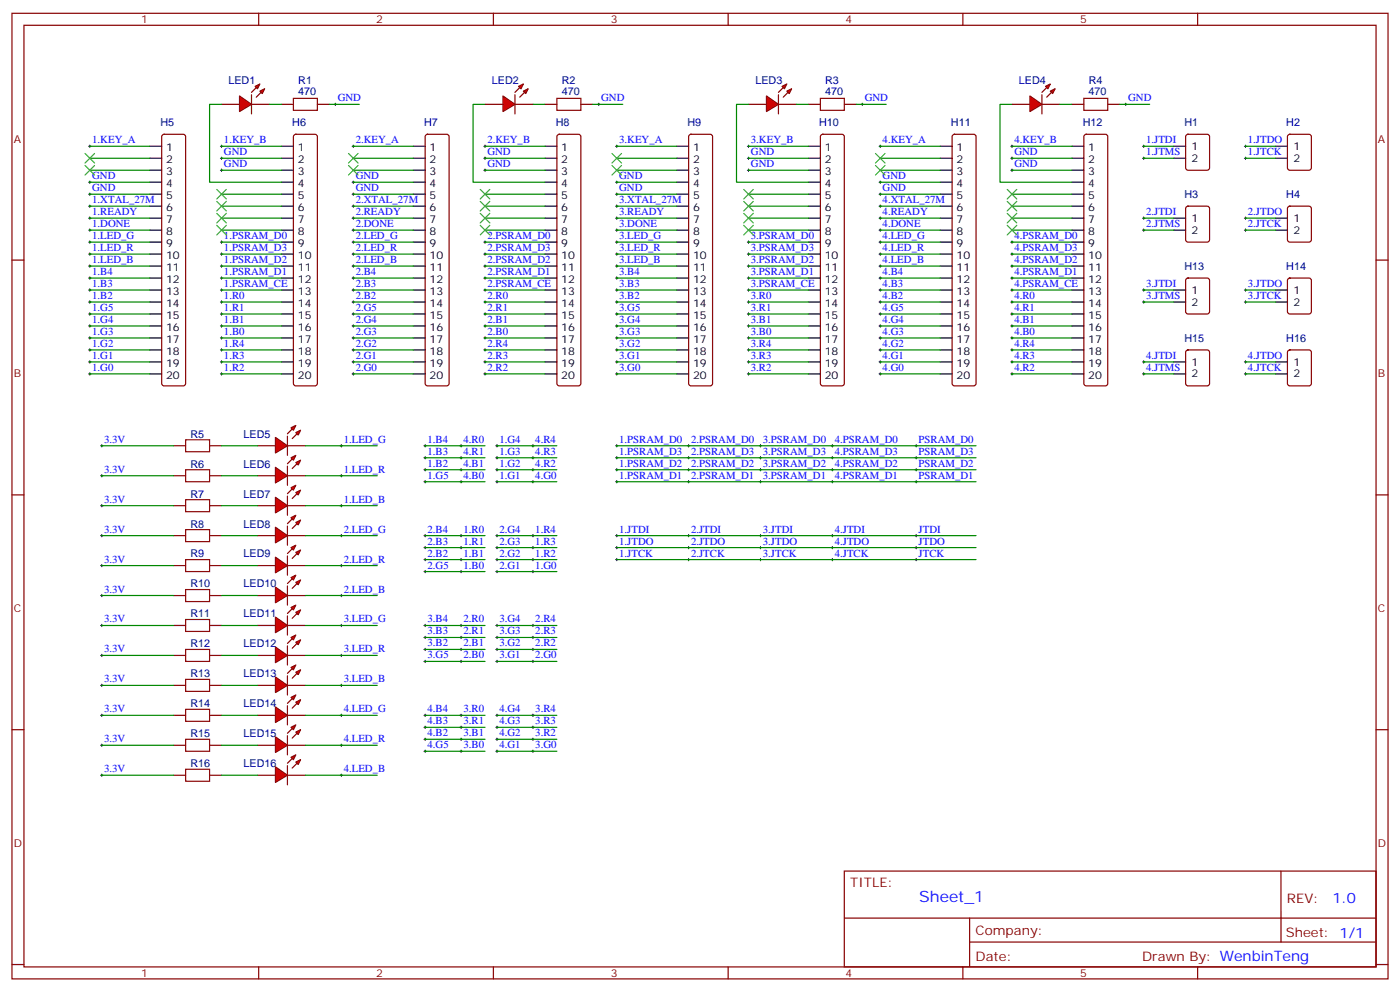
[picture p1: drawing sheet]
<svg xmlns="http://www.w3.org/2000/svg" width="412mm" height="292mm" viewBox="0 0 412 292" stroke-linecap="round" stroke-linejoin="round" font-family="sans-serif">
<defs><g id="words">
<text font-size="4.6" fill="#00f" x="270.8" y="265.5">Sheet_1</text>
<text font-size="4.2" fill="#00f" x="392.5" y="265.8">1.0</text>
<g font-size="3.9" fill="#800">
<text x="250.5" y="261.1">TITLE:</text>
<text x="379.1" y="265.8">REV:</text>
<text x="287.4" y="275.3">Company:</text>
<text x="378.7" y="275.9">Sheet: 1/1</text>
<text x="287.4" y="283">Date:</text>
<text x="336.4" y="283.1">Drawn By: WenbinTeng</text>
</g>
<g font-size="3.2" fill="#800">
<text x="41.6" y="6.9">1</text>
<text x="110.8" y="6.9">2</text>
<text x="179.9" y="6.9">3</text>
<text x="249.1" y="6.9">4</text>
<text x="318.2" y="6.9">5</text>
<text x="4.1" y="42">A</text>
<text x="405.9" y="42">A</text>
<text x="4.1" y="111.2">B</text>
<text x="405.9" y="111.2">B</text>
<text x="4.1" y="180.3">C</text>
<text x="405.9" y="180.3">C</text>
<text x="4.1" y="249.4">D</text>
<text x="405.9" y="249.4">D</text>
<text x="41.6" y="287.7">1</text>
<text x="110.8" y="287.7">2</text>
<text x="179.9" y="287.7">3</text>
<text x="249.1" y="287.7">4</text>
<text x="318.2" y="287.7">5</text>
</g>
<g font-size="3.2" fill="#000080">
<text x="67.3" y="24.8">LED1</text>
<text x="87.9" y="27.9">470</text>
<text x="87.9" y="24.7">R1</text>
<text x="144.9" y="24.8">LED2</text>
<text x="165.5" y="27.9">470</text>
<text x="165.5" y="24.7">R2</text>
<text x="222.5" y="24.8">LED3</text>
<text x="243.1" y="27.9">470</text>
<text x="243.1" y="24.7">R3</text>
<text x="300.1" y="24.8">LED4</text>
<text x="320.7" y="27.9">470</text>
<text x="320.7" y="24.7">R4</text>
<text x="47.3" y="37.1">H5</text>
<text x="86.1" y="37.1">H6</text>
<text x="124.9" y="37.1">H7</text>
<text x="163.7" y="37.1">H8</text>
<text x="202.5" y="37.1">H9</text>
<text x="241.3" y="37.1">H10</text>
<text x="280.1" y="37.1">H11</text>
<text x="318.9" y="37.1">H12</text>
<text x="348.9" y="37.2">H1</text>
<text x="378.9" y="37.1">H2</text>
<text x="348.9" y="58.3">H3</text>
<text x="378.9" y="58.3">H4</text>
<text x="348.9" y="79.5">H13</text>
<text x="378.9" y="79.5">H14</text>
<text x="348.9" y="100.6">H15</text>
<text x="378.9" y="100.6">H16</text>
<text x="56.1" y="128.9">R5</text>
<text x="71.7" y="128.9">LED5</text>
<text x="56.1" y="137.7">R6</text>
<text x="71.7" y="137.7">LED6</text>
<text x="56.1" y="146.5">R7</text>
<text x="71.7" y="146.5">LED7</text>
<text x="56.1" y="155.3">R8</text>
<text x="71.7" y="155.3">LED8</text>
<text x="56.1" y="164.2">R9</text>
<text x="71.7" y="164.2">LED9</text>
<text x="56.1" y="173">R10</text>
<text x="71.7" y="173">LED10</text>
<text x="56.1" y="181.8">R11</text>
<text x="71.7" y="181.8">LED11</text>
<text x="56.1" y="190.6">R12</text>
<text x="71.7" y="190.6">LED12</text>
<text x="56.1" y="199.4">R13</text>
<text x="71.7" y="199.4">LED13</text>
<text x="56.1" y="208.3">R14</text>
<text x="71.7" y="208.3">LED14</text>
<text x="56.1" y="217.1">R15</text>
<text x="71.7" y="217.1">LED15</text>
<text x="56.1" y="225.9">R16</text>
<text x="71.7" y="225.9">LED16</text>
</g>
<g font-size="3.2" fill="#00f">
<text x="99.5" y="29.8">GND</text>
<text x="177.1" y="29.8">GND</text>
<text x="254.7" y="29.8">GND</text>
<text x="332.3" y="29.8">GND</text>
<text x="27.2" y="42.2">1.KEY_A</text>
<text x="66" y="45.7">GND</text>
<text x="66" y="42.2">1.KEY_B</text>
<text x="104.8" y="42.2">2.KEY_A</text>
<text x="143.6" y="45.7">GND</text>
<text x="143.6" y="42.2">2.KEY_B</text>
<text x="182.4" y="42.2">3.KEY_A</text>
<text x="221.2" y="45.7">GND</text>
<text x="221.2" y="42.2">3.KEY_B</text>
<text x="260" y="42.2">4.KEY_A</text>
<text x="298.8" y="45.7">GND</text>
<text x="298.8" y="42.2">4.KEY_B</text>
<text x="337.6" y="42.2">1.JTDI</text>
<text x="337.6" y="45.7">1.JTMS</text>
<text x="367.6" y="42.2">1.JTDO</text>
<text x="367.6" y="45.7">1.JTCK</text>
<text x="27.2" y="52.8">GND</text>
<text x="66" y="49.2">GND</text>
<text x="104.8" y="52.8">GND</text>
<text x="143.6" y="49.2">GND</text>
<text x="182.4" y="52.8">GND</text>
<text x="221.2" y="49.2">GND</text>
<text x="260" y="52.8">GND</text>
<text x="298.8" y="49.2">GND</text>
<text x="27.2" y="59.8">1.XTAL_27M</text>
<text x="27.2" y="56.3">GND</text>
<text x="104.8" y="59.8">2.XTAL_27M</text>
<text x="104.8" y="56.3">GND</text>
<text x="182.4" y="59.8">3.XTAL_27M</text>
<text x="182.4" y="56.3">GND</text>
<text x="260" y="59.8">4.XTAL_27M</text>
<text x="260" y="56.3">GND</text>
<text x="27.2" y="63.4">1.READY</text>
<text x="104.8" y="63.4">2.READY</text>
<text x="182.4" y="63.4">3.READY</text>
<text x="260" y="63.4">4.READY</text>
<text x="337.6" y="63.4">2.JTDI</text>
<text x="367.6" y="63.4">2.JTDO</text>
<text x="27.2" y="66.9">1.DONE</text>
<text x="27.2" y="70.4">1.LED_G</text>
<text x="66" y="70.4">1.PSRAM_D0</text>
<text x="104.8" y="70.4">2.LED_G</text>
<text x="104.8" y="66.9">2.DONE</text>
<text x="143.6" y="70.4">2.PSRAM_D0</text>
<text x="182.4" y="70.4">3.LED_G</text>
<text x="182.4" y="66.9">3.DONE</text>
<text x="221.2" y="70.4">3.PSRAM_D0</text>
<text x="260" y="66.9">4.DONE</text>
<text x="260" y="70.4">4.LED_G</text>
<text x="298.8" y="70.4">4.PSRAM_D0</text>
<text x="337.6" y="66.9">2.JTMS</text>
<text x="367.6" y="66.9">2.JTCK</text>
<text x="27.2" y="73.9">1.LED_R</text>
<text x="27.2" y="77.5">1.LED_B</text>
<text x="66" y="77.5">1.PSRAM_D2</text>
<text x="66" y="73.9">1.PSRAM_D3</text>
<text x="104.8" y="77.5">2.LED_B</text>
<text x="104.8" y="73.9">2.LED_R</text>
<text x="143.6" y="73.9">2.PSRAM_D3</text>
<text x="143.6" y="77.5">2.PSRAM_D2</text>
<text x="182.4" y="77.5">3.LED_B</text>
<text x="182.4" y="73.9">3.LED_R</text>
<text x="221.2" y="73.9">3.PSRAM_D3</text>
<text x="221.2" y="77.5">3.PSRAM_D2</text>
<text x="260" y="73.9">4.LED_R</text>
<text x="260" y="77.5">4.LED_B</text>
<text x="298.8" y="77.5">4.PSRAM_D2</text>
<text x="298.8" y="73.9">4.PSRAM_D3</text>
<text x="27.2" y="81">1.B4</text>
<text x="66" y="81">1.PSRAM_D1</text>
<text x="104.8" y="81">2.B4</text>
<text x="143.6" y="81">2.PSRAM_D1</text>
<text x="182.4" y="81">3.B4</text>
<text x="221.2" y="81">3.PSRAM_D1</text>
<text x="260" y="81">4.B4</text>
<text x="298.8" y="81">4.PSRAM_D1</text>
<text x="27.2" y="88.1">1.B2</text>
<text x="27.2" y="84.5">1.B3</text>
<text x="66" y="88.1">1.R0</text>
<text x="66" y="84.5">1.PSRAM_CE</text>
<text x="104.8" y="84.5">2.B3</text>
<text x="104.8" y="88.1">2.B2</text>
<text x="143.6" y="84.5">2.PSRAM_CE</text>
<text x="143.6" y="88.1">2.R0</text>
<text x="182.4" y="84.5">3.B3</text>
<text x="182.4" y="88.1">3.B2</text>
<text x="221.2" y="84.5">3.PSRAM_CE</text>
<text x="221.2" y="88.1">3.R0</text>
<text x="260" y="88.1">4.B2</text>
<text x="260" y="84.5">4.B3</text>
<text x="298.8" y="88.1">4.R0</text>
<text x="298.8" y="84.5">4.PSRAM_CE</text>
<text x="337.6" y="88.1">3.JTMS</text>
<text x="337.6" y="84.5">3.JTDI</text>
<text x="367.6" y="88.1">3.JTCK</text>
<text x="367.6" y="84.5">3.JTDO</text>
<text x="27.2" y="95.1">1.G4</text>
<text x="27.2" y="91.6">1.G5</text>
<text x="66" y="91.6">1.R1</text>
<text x="66" y="95.1">1.B1</text>
<text x="104.8" y="91.6">2.G5</text>
<text x="104.8" y="95.1">2.G4</text>
<text x="143.6" y="95.1">2.B1</text>
<text x="143.6" y="91.6">2.R1</text>
<text x="182.4" y="91.6">3.G5</text>
<text x="182.4" y="95.1">3.G4</text>
<text x="221.2" y="95.1">3.B1</text>
<text x="221.2" y="91.6">3.R1</text>
<text x="260" y="95.1">4.G4</text>
<text x="260" y="91.6">4.G5</text>
<text x="298.8" y="91.6">4.R1</text>
<text x="298.8" y="95.1">4.B1</text>
<text x="27.2" y="98.6">1.G3</text>
<text x="66" y="98.6">1.B0</text>
<text x="104.8" y="98.6">2.G3</text>
<text x="143.6" y="98.6">2.B0</text>
<text x="182.4" y="98.6">3.G3</text>
<text x="221.2" y="98.6">3.B0</text>
<text x="260" y="98.6">4.G3</text>
<text x="298.8" y="98.6">4.B0</text>
<text x="27.2" y="105.7">1.G1</text>
<text x="27.2" y="102.2">1.G2</text>
<text x="66" y="105.7">1.R3</text>
<text x="66" y="102.2">1.R4</text>
<text x="104.8" y="102.2">2.G2</text>
<text x="104.8" y="105.7">2.G1</text>
<text x="143.6" y="102.2">2.R4</text>
<text x="143.6" y="105.7">2.R3</text>
<text x="182.4" y="102.2">3.G2</text>
<text x="182.4" y="105.7">3.G1</text>
<text x="221.2" y="102.2">3.R4</text>
<text x="221.2" y="105.7">3.R3</text>
<text x="260" y="105.7">4.G1</text>
<text x="260" y="102.2">4.G2</text>
<text x="298.8" y="105.7">4.R3</text>
<text x="298.8" y="102.2">4.R4</text>
<text x="337.6" y="105.7">4.JTDI</text>
<text x="367.6" y="105.7">4.JTDO</text>
<text x="27.2" y="109.2">1.G0</text>
<text x="66" y="109.2">1.R2</text>
<text x="104.8" y="109.2">2.G0</text>
<text x="143.6" y="109.2">2.R2</text>
<text x="182.4" y="109.2">3.G0</text>
<text x="221.2" y="109.2">3.R2</text>
<text x="260" y="109.2">4.G0</text>
<text x="298.8" y="109.2">4.R2</text>
<text x="337.6" y="109.2">4.JTMS</text>
<text x="367.6" y="109.2">4.JTCK</text>
<text x="30.7" y="130.4">3.3V</text>
<text x="101.2" y="130.4">1.LED_G</text>
<text x="125.9" y="130.4">1.B4</text>
<text x="136.5" y="130.4">4.R0</text>
<text x="147.1" y="130.4">1.G4</text>
<text x="157.7" y="130.4">4.R4</text>
<text x="182.4" y="130.4">1.PSRAM_D0</text>
<text x="203.6" y="130.4">2.PSRAM_D0</text>
<text x="224.7" y="130.4">3.PSRAM_D0</text>
<text x="245.9" y="130.4">4.PSRAM_D0</text>
<text x="270.6" y="130.4">PSRAM_D0</text>
<text x="125.9" y="133.9">1.B3</text>
<text x="125.9" y="137.4">1.B2</text>
<text x="136.5" y="137.4">4.B1</text>
<text x="136.5" y="133.9">4.R1</text>
<text x="147.1" y="133.9">1.G3</text>
<text x="147.1" y="137.4">1.G2</text>
<text x="157.7" y="133.9">4.R3</text>
<text x="157.7" y="137.4">4.R2</text>
<text x="182.4" y="133.9">1.PSRAM_D3</text>
<text x="182.4" y="137.4">1.PSRAM_D2</text>
<text x="203.6" y="133.9">2.PSRAM_D3</text>
<text x="203.6" y="137.4">2.PSRAM_D2</text>
<text x="224.7" y="133.9">3.PSRAM_D3</text>
<text x="224.7" y="137.4">3.PSRAM_D2</text>
<text x="245.9" y="133.9">4.PSRAM_D3</text>
<text x="245.9" y="137.4">4.PSRAM_D2</text>
<text x="270.6" y="133.9">PSRAM_D3</text>
<text x="270.6" y="137.4">PSRAM_D2</text>
<text x="30.7" y="139.2">3.3V</text>
<text x="101.2" y="139.2">1.LED_R</text>
<text x="125.9" y="141">1.G5</text>
<text x="136.5" y="141">4.B0</text>
<text x="147.1" y="141">1.G1</text>
<text x="157.7" y="141">4.G0</text>
<text x="182.4" y="141">1.PSRAM_D1</text>
<text x="203.6" y="141">2.PSRAM_D1</text>
<text x="224.7" y="141">3.PSRAM_D1</text>
<text x="245.9" y="141">4.PSRAM_D1</text>
<text x="270.6" y="141">PSRAM_D1</text>
<text x="30.7" y="148">3.3V</text>
<text x="101.2" y="148">1.LED_B</text>
<text x="30.7" y="156.8">3.3V</text>
<text x="101.2" y="156.8">2.LED_G</text>
<text x="125.9" y="160.4">2.B3</text>
<text x="125.9" y="156.8">2.B4</text>
<text x="136.5" y="160.4">1.R1</text>
<text x="136.5" y="156.8">1.R0</text>
<text x="147.1" y="160.4">2.G3</text>
<text x="147.1" y="156.8">2.G4</text>
<text x="157.7" y="156.8">1.R4</text>
<text x="157.7" y="160.4">1.R3</text>
<text x="182.4" y="156.8">1.JTDI</text>
<text x="182.4" y="160.4">1.JTDO</text>
<text x="203.6" y="156.8">2.JTDI</text>
<text x="203.6" y="160.4">2.JTDO</text>
<text x="224.7" y="156.8">3.JTDI</text>
<text x="224.7" y="160.4">3.JTDO</text>
<text x="245.9" y="156.8">4.JTDI</text>
<text x="245.9" y="160.4">4.JTDO</text>
<text x="270.6" y="156.8">JTDI</text>
<text x="270.6" y="160.4">JTDO</text>
<text x="30.7" y="165.7">3.3V</text>
<text x="101.2" y="165.7">2.LED_R</text>
<text x="125.9" y="163.9">2.B2</text>
<text x="125.9" y="167.4">2.G5</text>
<text x="136.5" y="163.9">1.B1</text>
<text x="136.5" y="167.4">1.B0</text>
<text x="147.1" y="167.4">2.G1</text>
<text x="147.1" y="163.9">2.G2</text>
<text x="157.7" y="163.9">1.R2</text>
<text x="157.7" y="167.4">1.G0</text>
<text x="182.4" y="163.9">1.JTCK</text>
<text x="203.6" y="163.9">2.JTCK</text>
<text x="224.7" y="163.9">3.JTCK</text>
<text x="245.9" y="163.9">4.JTCK</text>
<text x="270.6" y="163.9">JTCK</text>
<text x="30.7" y="174.5">3.3V</text>
<text x="101.2" y="174.5">2.LED_B</text>
<text x="30.7" y="183.3">3.3V</text>
<text x="101.2" y="183.3">3.LED_G</text>
<text x="125.9" y="183.3">3.B4</text>
<text x="136.5" y="183.3">2.R0</text>
<text x="147.1" y="183.3">3.G4</text>
<text x="157.7" y="183.3">2.R4</text>
<text x="125.9" y="190.4">3.B2</text>
<text x="125.9" y="186.8">3.B3</text>
<text x="136.5" y="186.8">2.R1</text>
<text x="136.5" y="190.4">2.B1</text>
<text x="147.1" y="190.4">3.G2</text>
<text x="147.1" y="186.8">3.G3</text>
<text x="157.7" y="190.4">2.R2</text>
<text x="157.7" y="186.8">2.R3</text>
<text x="30.7" y="192.1">3.3V</text>
<text x="101.2" y="192.1">3.LED_R</text>
<text x="125.9" y="193.9">3.G5</text>
<text x="136.5" y="193.9">2.B0</text>
<text x="147.1" y="193.9">3.G1</text>
<text x="157.7" y="193.9">2.G0</text>
<text x="30.7" y="200.9">3.3V</text>
<text x="101.2" y="200.9">3.LED_B</text>
<text x="30.7" y="209.8">3.3V</text>
<text x="101.2" y="209.8">4.LED_G</text>
<text x="125.9" y="209.8">4.B4</text>
<text x="136.5" y="209.8">3.R0</text>
<text x="147.1" y="209.8">4.G4</text>
<text x="157.7" y="209.8">3.R4</text>
<text x="125.9" y="213.3">4.B3</text>
<text x="136.5" y="213.3">3.R1</text>
<text x="147.1" y="213.3">4.G3</text>
<text x="157.7" y="213.3">3.R3</text>
<text x="30.7" y="218.6">3.3V</text>
<text x="101.2" y="218.6">4.LED_R</text>
<text x="125.9" y="220.3">4.G5</text>
<text x="125.9" y="216.8">4.B2</text>
<text x="136.5" y="220.3">3.B0</text>
<text x="136.5" y="216.8">3.B1</text>
<text x="147.1" y="216.8">4.G2</text>
<text x="147.1" y="220.3">4.G1</text>
<text x="157.7" y="216.8">3.R2</text>
<text x="157.7" y="220.3">3.G0</text>
<text x="30.7" y="227.4">3.3V</text>
<text x="101.2" y="227.4">4.LED_B</text>
</g>
<g font-size="3.2">
<text x="48.9" y="44.5">1</text>
<text x="87.7" y="44.5">1</text>
<text x="126.5" y="44.5">1</text>
<text x="165.3" y="44.5">1</text>
<text x="204.2" y="44.5">1</text>
<text x="243" y="44.5">1</text>
<text x="281.8" y="44.5">1</text>
<text x="320.6" y="44.5">1</text>
<text x="351" y="44.1">1</text>
<text x="351" y="47.7">2</text>
<text x="381" y="44.1">1</text>
<text x="381" y="47.7">2</text>
<text x="48.9" y="48">2</text>
<text x="48.9" y="51.5">3</text>
<text x="87.7" y="48">2</text>
<text x="87.7" y="51.5">3</text>
<text x="126.5" y="48">2</text>
<text x="126.5" y="51.5">3</text>
<text x="165.3" y="48">2</text>
<text x="165.3" y="51.5">3</text>
<text x="204.2" y="48">2</text>
<text x="204.2" y="51.5">3</text>
<text x="243" y="48">2</text>
<text x="243" y="51.5">3</text>
<text x="281.8" y="48">2</text>
<text x="281.8" y="51.5">3</text>
<text x="320.6" y="48">2</text>
<text x="320.6" y="51.5">3</text>
<text x="48.9" y="55.1">4</text>
<text x="48.9" y="58.6">5</text>
<text x="87.7" y="55.1">4</text>
<text x="87.7" y="58.6">5</text>
<text x="126.5" y="55.1">4</text>
<text x="126.5" y="58.6">5</text>
<text x="165.3" y="55.1">4</text>
<text x="165.3" y="58.6">5</text>
<text x="204.2" y="55.1">4</text>
<text x="204.2" y="58.6">5</text>
<text x="243" y="55.1">4</text>
<text x="243" y="58.6">5</text>
<text x="281.8" y="55.1">4</text>
<text x="281.8" y="58.6">5</text>
<text x="320.6" y="55.1">4</text>
<text x="320.6" y="58.6">5</text>
<text x="48.9" y="62.1">6</text>
<text x="48.9" y="65.7">7</text>
<text x="87.7" y="62.1">6</text>
<text x="87.7" y="65.7">7</text>
<text x="126.5" y="62.1">6</text>
<text x="126.5" y="65.7">7</text>
<text x="165.3" y="62.1">6</text>
<text x="165.3" y="65.7">7</text>
<text x="204.2" y="62.1">6</text>
<text x="204.2" y="65.7">7</text>
<text x="243" y="62.1">6</text>
<text x="243" y="65.7">7</text>
<text x="281.8" y="62.1">6</text>
<text x="281.8" y="65.7">7</text>
<text x="320.6" y="62.1">6</text>
<text x="320.6" y="65.7">7</text>
<text x="351" y="65.3">1</text>
<text x="381" y="65.3">1</text>
<text x="48.9" y="69.2">8</text>
<text x="87.7" y="69.2">8</text>
<text x="126.5" y="69.2">8</text>
<text x="165.3" y="69.2">8</text>
<text x="204.2" y="69.2">8</text>
<text x="243" y="69.2">8</text>
<text x="281.8" y="69.2">8</text>
<text x="320.6" y="69.2">8</text>
<text x="351" y="68.8">2</text>
<text x="381" y="68.8">2</text>
<text x="48.9" y="72.7">9</text>
<text x="48.9" y="76.2">10</text>
<text x="87.7" y="72.7">9</text>
<text x="87.7" y="76.2">10</text>
<text x="126.5" y="72.7">9</text>
<text x="126.5" y="76.2">10</text>
<text x="165.3" y="72.7">9</text>
<text x="165.3" y="76.2">10</text>
<text x="204.2" y="72.7">9</text>
<text x="204.2" y="76.2">10</text>
<text x="243" y="72.7">9</text>
<text x="243" y="76.2">10</text>
<text x="281.8" y="72.7">9</text>
<text x="281.8" y="76.2">10</text>
<text x="320.6" y="72.7">9</text>
<text x="320.6" y="76.2">10</text>
<text x="48.9" y="79.8">11</text>
<text x="48.9" y="83.3">12</text>
<text x="87.7" y="79.8">11</text>
<text x="87.7" y="83.3">12</text>
<text x="126.5" y="79.8">11</text>
<text x="126.5" y="83.3">12</text>
<text x="165.3" y="79.8">11</text>
<text x="165.3" y="83.3">12</text>
<text x="204.2" y="79.8">11</text>
<text x="204.2" y="83.3">12</text>
<text x="243" y="79.8">11</text>
<text x="243" y="83.3">12</text>
<text x="281.8" y="79.8">11</text>
<text x="281.8" y="83.3">12</text>
<text x="320.6" y="79.8">11</text>
<text x="320.6" y="83.3">12</text>
<text x="48.9" y="86.8">13</text>
<text x="87.7" y="86.8">13</text>
<text x="126.5" y="86.8">13</text>
<text x="165.3" y="86.8">13</text>
<text x="204.2" y="86.8">13</text>
<text x="243" y="86.8">13</text>
<text x="281.8" y="86.8">13</text>
<text x="320.6" y="86.8">13</text>
<text x="351" y="86.5">1</text>
<text x="351" y="90">2</text>
<text x="381" y="86.5">1</text>
<text x="381" y="90">2</text>
<text x="48.9" y="90.3">14</text>
<text x="48.9" y="93.9">15</text>
<text x="87.7" y="90.3">14</text>
<text x="87.7" y="93.9">15</text>
<text x="126.5" y="90.3">14</text>
<text x="126.5" y="93.9">15</text>
<text x="165.3" y="90.3">14</text>
<text x="165.3" y="93.9">15</text>
<text x="204.2" y="90.3">14</text>
<text x="204.2" y="93.9">15</text>
<text x="243" y="90.3">14</text>
<text x="243" y="93.9">15</text>
<text x="281.8" y="90.3">14</text>
<text x="281.8" y="93.9">15</text>
<text x="320.6" y="90.3">14</text>
<text x="320.6" y="93.9">15</text>
<text x="48.9" y="97.4">16</text>
<text x="48.9" y="100.9">17</text>
<text x="87.7" y="97.4">16</text>
<text x="87.7" y="100.9">17</text>
<text x="126.5" y="97.4">16</text>
<text x="126.5" y="100.9">17</text>
<text x="165.3" y="97.4">16</text>
<text x="165.3" y="100.9">17</text>
<text x="204.2" y="97.4">16</text>
<text x="204.2" y="100.9">17</text>
<text x="243" y="97.4">16</text>
<text x="243" y="100.9">17</text>
<text x="281.8" y="97.4">16</text>
<text x="281.8" y="100.9">17</text>
<text x="320.6" y="97.4">16</text>
<text x="320.6" y="100.9">17</text>
<text x="48.9" y="104.5">18</text>
<text x="48.9" y="108">19</text>
<text x="87.7" y="104.5">18</text>
<text x="87.7" y="108">19</text>
<text x="126.5" y="104.5">18</text>
<text x="126.5" y="108">19</text>
<text x="165.3" y="104.5">18</text>
<text x="165.3" y="108">19</text>
<text x="204.2" y="104.5">18</text>
<text x="204.2" y="108">19</text>
<text x="243" y="104.5">18</text>
<text x="243" y="108">19</text>
<text x="281.8" y="104.5">18</text>
<text x="281.8" y="108">19</text>
<text x="320.6" y="104.5">18</text>
<text x="320.6" y="108">19</text>
<text x="351" y="107.6">1</text>
<text x="381" y="107.6">1</text>
<text x="48.9" y="111.5">20</text>
<text x="87.7" y="111.5">20</text>
<text x="126.5" y="111.5">20</text>
<text x="165.3" y="111.5">20</text>
<text x="204.2" y="111.5">20</text>
<text x="243" y="111.5">20</text>
<text x="281.8" y="111.5">20</text>
<text x="320.6" y="111.5">20</text>
<text x="351" y="111.2">2</text>
<text x="381" y="111.2">2</text>
</g>
</g></defs>
<g fill="none" stroke="#870000" stroke-width=".35">
<path d="M3.5 3.9h405.4v284.4h-405.4zM7.1 7.4h398.2v277.3h-398.2zM76.2 3.9v3.5M145.3 3.9v3.5M214.5 3.9v3.5M283.6 3.9v3.5M352.8 3.9v3.5M47.9 39.8l.4-.3h5.7l.5 .3 .2 .5v72.6l-.3 .5-.4 .2h-5.7l-.5-.2-.2-.5v-72.6zM86.7 39.8l.4-.3h5.7l.5 .3 .2 .5v72.6l-.2 .5-.5 .2h-5.7l-.5-.2-.2-.5v-72.6zM349.5 39.8l.5-.3h5.6l.7 .5v9.4l-.5 .7h-5.8l-.7-.4-.1-9.4zM379.5 39.8l.4-.3h5.7l.6 .5 .1 9.4-.5 .7h-5.9l-.6-.4-.1-9.4zM3.5 76.6h3.6"/>
<path d="M405.3 76.6h3.6M51.2 131.3h3.5M61.7 131.3h3.6M3.5 145.7h3.6M405.3 145.7h3.6M3.5 214.9h3.6M405.3 214.9h3.6M248.7 256.5h156.6v28.2h-156.6zM377.3 256.5v20.9M248.7 270.4h156.5M285.6 277.4h119.6M285.6 270.4v14.1"/>
<path d="M3.5 284h3.6M76.2 284.7v3.6M145.3 284.7v3.6M214.5 284.7v3.6M283.6 284.7v3.6M352.8 284.7v3.6M405.3 284h3.6"/>
</g>
<g fill="none" stroke="#000" stroke-width=".35">
<path d="M44.1 43.1h3.5M44.1 46.6h3.5M44.1 50.1h3.5M44.1 53.7h3.5M44.1 57.2h3.5M82.9 43.1h3.5M82.9 46.6h3.5M82.9 50.1h3.5M82.9 53.7h3.5M82.9 57.2h3.5M345.7 43.1h3.5M345.7 46.6h3.5"/>
<path d="M375.7 43.1h3.5M375.7 46.6h3.5M44.1 60.7h3.5M44.1 64.2h3.5M44.1 67.8h3.5M44.1 71.3h3.5M44.1 74.8h3.5M44.1 78.4h3.5M82.9 60.7h3.5M82.9 64.2h3.5M82.9 67.8h3.5M82.9 71.3h3.5"/>
<path d="M82.9 74.8h3.5M82.9 78.4h3.5M44.1 81.9h3.5M44.1 85.4h3.5M44.1 88.9h3.5M44.1 92.5h3.5M44.1 96h3.5M44.1 99.5h3.5M82.9 81.9h3.5M82.9 85.4h3.5M82.9 88.9h3.5M82.9 92.5h3.5"/>
<path d="M82.9 96h3.5M82.9 99.5h3.5M44.1 103h3.5M44.1 106.6h3.5M44.1 110.1h3.5M82.9 103h3.5M82.9 106.6h3.5M82.9 110.1h3.5"/>
</g>
<path d="M54.7 129.5h7v3.5h-7z" fill="none" stroke="#a10000" stroke-width=".35"/>
<g fill="#f00" stroke="#870000" stroke-width=".35">
<path d="M81.1 128.8l3.6 2.5-3.6 2.1z"/>
<path d="M84.7 128.4v5.7z"/>
</g>
<g fill="#870000" stroke="#870000" stroke-width=".35">
<path d="M86.1 126.3l-1.4 1.4z"/>
<path d="M86.1 129.2l1.4-1.5z"/>
</g>
<g fill="#f00" stroke="#870000" stroke-width=".35">
<path d="M85.7 126l1.4-.7-.7 1.4z"/>
<path d="M87.1 127.4l1.4-.7-.7 1.4z"/>
</g>
<path d="M75.8 131.3h5.3M84.7 131.3h5.3" fill="none" stroke="#870000" stroke-width=".35"/>
<g fill="#f00" stroke="#870000" stroke-width=".35">
<path d="M81.1 137.6l3.6 2.5-3.6 2.1z"/>
<path d="M84.7 137.3v5.6z"/>
</g>
<g fill="#870000" stroke="#870000" stroke-width=".35">
<path d="M84.7 136.6l1.4-1.5z"/>
<path d="M87.5 136.6l-1.4 1.4z"/>
</g>
<g fill="#f00" stroke="#870000" stroke-width=".35">
<path d="M85.7 134.8l1.4-.7-.7 1.4z"/>
<path d="M87.1 136.2l1.4-.7-.7 1.4z"/>
</g>
<path d="M51.2 140.1h3.5M61.7 140.1h3.6M75.8 140.1h5.3M84.7 140.1h5.3" fill="none" stroke="#870000" stroke-width=".35"/>
<path d="M54.7 138.3h7v3.6h-7z" fill="none" stroke="#a10000" stroke-width=".35"/>
<g fill="#f00" stroke="#870000" stroke-width=".35">
<path d="M81.1 146.4l3.6 2.5-3.6 2.1z"/>
<path d="M84.7 146.1v5.6z"/>
</g>
<g fill="#870000" stroke="#870000" stroke-width=".35">
<path d="M84.7 145.4l1.4-1.4z"/>
<path d="M86.1 146.8l1.4-1.4z"/>
</g>
<g fill="#f00" stroke="#870000" stroke-width=".35">
<path d="M85.7 143.6l1.4-.7-.7 1.4z"/>
<path d="M87.1 145l1.4-.7-.7 1.4z"/>
</g>
<path d="M51.2 148.9h3.5M61.7 148.9h3.6M75.8 148.9h5.3M84.7 148.9h5.3M51.2 175.4h3.5M61.7 175.4h3.6" fill="none" stroke="#870000" stroke-width=".35"/>
<path d="M54.7 147.1h7v3.6h-7zM54.7 173.6h7v3.5h-7z" fill="none" stroke="#a10000" stroke-width=".35"/>
<g fill="#f00" stroke="#870000" stroke-width=".35">
<path d="M81.1 172.9l3.6 2.5-3.6 2.1z"/>
<path d="M84.7 172.5v5.7z"/>
</g>
<g fill="#870000" stroke="#870000" stroke-width=".35">
<path d="M86.1 170.4l-1.4 1.4z"/>
<path d="M86.1 173.2l1.4-1.4z"/>
</g>
<g fill="#f00" stroke="#870000" stroke-width=".35">
<path d="M85.7 170.1l1.4-.7-.7 1.4z"/>
<path d="M87.1 171.5l1.4-.7-.7 1.4z"/>
</g>
<path d="M51.2 166.5h3.5M61.7 166.5h3.6M75.8 175.4h5.3M84.7 175.4h5.3" fill="none" stroke="#870000" stroke-width=".35"/>
<path d="M54.7 164.8h7v3.5h-7z" fill="none" stroke="#a10000" stroke-width=".35"/>
<g fill="#f00" stroke="#870000" stroke-width=".35">
<path d="M81.1 164.1l3.6 2.4-3.6 2.2z"/>
<path d="M84.7 163.7v5.7z"/>
</g>
<g fill="#870000" stroke="#870000" stroke-width=".35">
<path d="M86.1 161.6l-1.4 1.4z"/>
<path d="M86.1 164.4l1.4-1.4z"/>
</g>
<g fill="#f00" stroke="#870000" stroke-width=".35">
<path d="M85.7 161.3l1.4-.8-.7 1.5z"/>
<path d="M87.1 162.7l1.4-.7-.7 1.4z"/>
</g>
<path d="M75.8 166.5h5.3M84.7 166.5h5.3" fill="none" stroke="#870000" stroke-width=".35"/>
<g fill="#f00" stroke="#870000" stroke-width=".35">
<path d="M81.1 155.3l3.6 2.4-3.6 2.1z"/>
<path d="M84.7 154.9v5.6z"/>
</g>
<g fill="#870000" stroke="#870000" stroke-width=".35">
<path d="M84.7 154.2l1.4-1.4z"/>
<path d="M86.1 155.6l1.4-1.4z"/>
</g>
<g fill="#f00" stroke="#870000" stroke-width=".35">
<path d="M85.7 152.4l1.4-.7-.7 1.4z"/>
<path d="M87.1 153.8l1.4-.7-.7 1.5z"/>
</g>
<g fill="none" stroke="#870000" stroke-width=".35">
<path d="M125.5 39.8l.4-.3h5.7l.5 .3 .2 .5v72.6l-.2 .5-.5 .2h-5.7l-.5-.2-.2-.5v-72.6zM164.3 39.8l.4-.3h5.7l.5 .3 .2 .5v72.6l-.2 .5-.5 .2h-5.7l-.5-.2-.2-.5v-72.6zM280.7 39.8l.5-.3h5.6l.5 .3 .2 .5v72.6l-.2 .5-.5 .2h-5.6l-.5-.2-.2-.5v-72.6zM319.5 39.8l.5-.3h5.6l.5 .3 .2 .5v72.6l-.2 .5-.5 .2h-5.6l-.5-.2-.2-.5v-72.6zM349.5 60.9l.5-.2h5.6l.7 .4v9.5l-.5 .6-5.8 .1-.7-.5-.1-9.4zM379.5 60.9l.4-.2h5.7l.6 .4 .1 9.5-.5 .6-5.9 .1-.6-.5-.1-9.4zM349.5 103.3l.5-.3h5.6l.7 .5v9.4l-.5 .7h-5.8l-.7-.4-.1-9.4zM379.5 103.3l.4-.3h5.7l.6 .5 .1 9.4-.5 .7h-5.9l-.6-.4-.1-9.4zM51.2 157.7h3.5M61.7 157.7h3.6M75.8 157.7h5.3M84.7 157.7h5.3"/>
<path d="M51.2 210.6h3.5M61.7 210.6h3.6"/>
</g>
<path d="M54.7 156h7v3.5h-7zM54.7 208.9h7v3.5h-7z" fill="none" stroke="#a10000" stroke-width=".35"/>
<g fill="none" stroke="#000" stroke-width=".35">
<path d="M121.7 43.1h3.5M121.7 46.6h3.5M121.7 50.1h3.5M121.7 53.7h3.5M121.7 57.2h3.5M160.5 43.1h3.5M160.5 46.6h3.5M160.5 50.1h3.5M160.5 53.7h3.5M160.5 57.2h3.5M276.9 43.1h3.6M276.9 46.6h3.6"/>
<path d="M276.9 50.1h3.6M276.9 53.7h3.6M276.9 57.2h3.6M315.7 43.1h3.6M315.7 46.6h3.6M315.7 50.1h3.6M315.7 53.7h3.6M315.7 57.2h3.6M121.7 64.2h3.5M121.7 67.8h3.5M121.7 60.7h3.5M121.7 71.3h3.5"/>
<path d="M121.7 74.8h3.5M121.7 78.4h3.5M160.5 64.2h3.5M160.5 67.8h3.5M160.5 60.7h3.5M160.5 71.3h3.5M160.5 74.8h3.5M160.5 78.4h3.5M276.9 64.2h3.6M276.9 67.8h3.6M276.9 60.7h3.6M276.9 71.3h3.6"/>
<path d="M276.9 74.8h3.6M276.9 78.4h3.6M315.7 64.2h3.6M315.7 67.8h3.6M315.7 60.7h3.6M315.7 71.3h3.6M315.7 74.8h3.6M315.7 78.4h3.6M345.7 64.2h3.5M345.7 67.8h3.5M375.7 64.2h3.5M375.7 67.8h3.5"/>
<path d="M121.7 81.9h3.5M121.7 85.4h3.5M121.7 88.9h3.5M121.7 92.5h3.5M121.7 96h3.5M121.7 99.5h3.5M160.5 81.9h3.5M160.5 85.4h3.5M160.5 88.9h3.5M160.5 92.5h3.5M160.5 96h3.5M160.5 99.5h3.5"/>
<path d="M276.9 81.9h3.6M276.9 85.4h3.6M276.9 88.9h3.6M276.9 92.5h3.6M276.9 96h3.6M276.9 99.5h3.6M315.7 81.9h3.6M315.7 85.4h3.6M315.7 88.9h3.6M315.7 92.5h3.6M315.7 96h3.6M315.7 99.5h3.6"/>
<path d="M121.7 103h3.5M121.7 106.6h3.5M121.7 110.1h3.5M160.5 103h3.5M160.5 106.6h3.5M160.5 110.1h3.5M276.9 103h3.6M276.9 106.6h3.6M276.9 110.1h3.6M315.7 103h3.6M315.7 106.6h3.6M315.7 110.1h3.6"/>
<path d="M345.7 106.6h3.5M345.7 110.1h3.5M375.7 106.6h3.5M375.7 110.1h3.5"/>
</g>
<g fill="#f00" stroke="#870000" stroke-width=".35">
<path d="M81.1 208.2l3.6 2.4-3.6 2.2z"/>
<path d="M84.7 207.8v5.7z"/>
</g>
<g fill="#870000" stroke="#870000" stroke-width=".35">
<path d="M84.7 207.1l1.4-1.4z"/>
<path d="M86.1 208.5l1.4-1.4z"/>
</g>
<g fill="#f00" stroke="#870000" stroke-width=".35">
<path d="M85.7 205.4l1.4-.8-.7 1.5z"/>
<path d="M87.1 206.8l1.4-.7-.7 1.4z"/>
</g>
<path d="M75.8 210.6h5.3M84.7 210.6h5.3" fill="none" stroke="#870000" stroke-width=".35"/>
<g fill="#f00" stroke="#870000" stroke-width=".35">
<path d="M81.1 217l3.6 2.5-3.6 2.1z"/>
<path d="M84.7 216.6v5.7z"/>
</g>
<g fill="#870000" stroke="#870000" stroke-width=".35">
<path d="M84.7 215.9l1.4-1.4z"/>
<path d="M87.5 215.9l-1.4 1.4z"/>
</g>
<g fill="#f00" stroke="#870000" stroke-width=".35">
<path d="M85.7 214.2l1.4-.7-.7 1.4z"/>
<path d="M87.1 215.6l1.4-.7-.7 1.4z"/>
</g>
<path d="M51.2 219.5h3.5M61.7 219.5h3.6M75.8 219.5h5.3M84.7 219.5h5.3" fill="none" stroke="#870000" stroke-width=".35"/>
<path d="M54.7 217.7h7v3.5h-7z" fill="none" stroke="#a10000" stroke-width=".35"/>
<g fill="#f00" stroke="#870000" stroke-width=".35">
<path d="M81.1 225.8l3.6 2.5-3.6 2.1z"/>
<path d="M84.7 225.5v5.6z"/>
</g>
<g fill="#870000" stroke="#870000" stroke-width=".35">
<path d="M84.7 224.8l1.4-1.5z"/>
<path d="M86.1 226.2l1.4-1.4z"/>
</g>
<g fill="#f00" stroke="#870000" stroke-width=".35">
<path d="M85.7 223l1.4-.7-.7 1.4z"/>
<path d="M87.1 224.4l1.4-.7-.7 1.4z"/>
</g>
<path d="M51.2 201.8h3.5M61.7 201.8h3.6M51.2 228.3h3.5M61.7 228.3h3.6M75.8 228.3h5.3M84.7 228.3h5.3" fill="none" stroke="#870000" stroke-width=".35"/>
<path d="M54.7 200.1h7v3.5h-7zM54.7 226.5h7v3.5h-7z" fill="none" stroke="#a10000" stroke-width=".35"/>
<g fill="#f00" stroke="#870000" stroke-width=".35">
<path d="M81.1 199.4l3.6 2.4-3.6 2.1z"/>
<path d="M84.7 199v5.6z"/>
</g>
<g fill="#870000" stroke="#870000" stroke-width=".35">
<path d="M84.7 198.3l1.4-1.4z"/>
<path d="M86.1 199.7l1.4-1.4z"/>
</g>
<g fill="#f00" stroke="#870000" stroke-width=".35">
<path d="M85.7 196.5l1.4-.7-.7 1.4z"/>
<path d="M87.1 197.9l1.4-.7-.7 1.4z"/>
</g>
<path d="M51.2 193h3.5M61.7 193h3.6M75.8 201.8h5.3M84.7 201.8h5.3" fill="none" stroke="#870000" stroke-width=".35"/>
<path d="M54.7 191.2h7v3.6h-7z" fill="none" stroke="#a10000" stroke-width=".35"/>
<g fill="#f00" stroke="#870000" stroke-width=".35">
<path d="M81.1 190.5l3.6 2.5-3.6 2.1z"/>
<path d="M84.7 190.2v5.6z"/>
</g>
<g fill="#870000" stroke="#870000" stroke-width=".35">
<path d="M84.7 189.5l1.4-1.4z"/>
<path d="M86.1 190.9l1.4-1.4z"/>
</g>
<g fill="#f00" stroke="#870000" stroke-width=".35">
<path d="M85.7 187.7l1.4-.7-.7 1.4z"/>
<path d="M87.1 189.1l1.4-.7-.7 1.4z"/>
</g>
<path d="M75.8 193h5.3M84.7 193h5.3" fill="none" stroke="#870000" stroke-width=".35"/>
<g fill="#f00" stroke="#870000" stroke-width=".35">
<path d="M81.1 181.7l3.6 2.5-3.6 2.1z"/>
<path d="M84.7 181.4v5.6z"/>
</g>
<g fill="#870000" stroke="#870000" stroke-width=".35">
<path d="M84.7 180.7l1.4-1.5z"/>
<path d="M86.1 182.1l1.4-1.4z"/>
</g>
<g fill="#f00" stroke="#870000" stroke-width=".35">
<path d="M85.7 178.9l1.4-.7-.7 1.4z"/>
<path d="M87.1 180.3l1.4-.7-.7 1.4z"/>
</g>
<path d="M203.1 39.8l.5-.3h5.6l.5 .3 .2 .5v72.6l-.2 .5-.5 .2h-5.6l-.5-.2-.3-.5v-72.6zM241.9 39.8l.5-.3h5.6l.5 .3 .2 .5v72.6l-.2 .5-.5 .2h-5.6l-.5-.2-.2-.5v-72.6zM349.5 82.1l.5-.2h5.6l.7 .4v9.5l-.5 .6-5.8 .1-.7-.5-.1-9.4zM379.5 82.1l.4-.2h5.7l.6 .4 .1 9.5-.5 .6-5.9 .1-.6-.5-.1-9.4zM51.2 184.2h3.5M61.7 184.2h3.6M75.8 184.2h5.3M84.7 184.2h5.3" fill="none" stroke="#870000" stroke-width=".35"/>
<path d="M54.7 182.4h7v3.5h-7z" fill="none" stroke="#a10000" stroke-width=".35"/>
<g fill="none" stroke="#000" stroke-width=".35">
<path d="M199.3 43.1h3.5M199.3 46.6h3.5M199.3 50.1h3.5M199.3 53.7h3.5M199.3 57.2h3.5M238.1 43.1h3.6M238.1 46.6h3.6M238.1 50.1h3.6M238.1 53.7h3.6M238.1 57.2h3.6M199.3 60.7h3.5M199.3 64.2h3.5"/>
<path d="M199.3 67.8h3.5M199.3 71.3h3.5M199.3 74.8h3.5M199.3 78.4h3.5M238.1 60.7h3.6M238.1 64.2h3.6M238.1 67.8h3.6M238.1 71.3h3.6M238.1 74.8h3.6M238.1 78.4h3.6M199.3 85.4h3.5M199.3 88.9h3.5"/>
<path d="M199.3 81.9h3.5M199.3 92.5h3.5M199.3 96h3.5M199.3 99.5h3.5M238.1 85.4h3.6M238.1 88.9h3.6M238.1 81.9h3.6M238.1 92.5h3.6M238.1 96h3.6M238.1 99.5h3.6M345.7 85.4h3.5M345.7 88.9h3.5"/>
<path d="M375.7 85.4h3.5M375.7 88.9h3.5M199.3 103h3.5M199.3 106.6h3.5M199.3 110.1h3.5M238.1 103h3.6M238.1 106.6h3.6M238.1 110.1h3.6"/>
</g>
<g fill="#f00" stroke="#870000" stroke-width=".35">
<path d="M70.6 28.3l3.5 2.4-3.5 2.1z"/>
<path d="M74.1 27.9v5.6z"/>
</g>
<g fill="#870000" stroke="#870000" stroke-width=".35">
<path d="M75.5 25.8l-1.4 1.4z"/>
<path d="M75.5 28.6l1.4-1.4z"/>
</g>
<g fill="#f00" stroke="#870000" stroke-width=".35">
<path d="M75.1 25.4l1.5-.7-.8 1.4z"/>
<path d="M76.6 26.8l1.4-.7-.7 1.5z"/>
</g>
<path d="M65.3 30.7h5.3M74.1 30.7h5.3M82.9 30.7h3.5M93.5 30.7h3.5" fill="none" stroke="#870000" stroke-width=".35"/>
<path d="M86.4 29h7.1v3.5h-7.1z" fill="none" stroke="#a10000" stroke-width=".35"/>
<g fill="#f00" stroke="#870000" stroke-width=".35">
<path d="M148.2 28.3l3.5 2.4-3.5 2.1z"/>
<path d="M151.7 27.9v5.6z"/>
</g>
<g fill="#870000" stroke="#870000" stroke-width=".35">
<path d="M153.1 25.8l-1.4 1.4z"/>
<path d="M153.1 28.6l1.4-1.4z"/>
</g>
<g fill="#f00" stroke="#870000" stroke-width=".35">
<path d="M152.8 25.4l1.4-.7-.7 1.4z"/>
<path d="M154.2 26.8l1.4-.7-.7 1.5z"/>
</g>
<path d="M142.9 30.7h5.3M151.7 30.7h5.3M160.5 30.7h3.5M171.1 30.7h3.5" fill="none" stroke="#870000" stroke-width=".35"/>
<path d="M164 29h7.1v3.5h-7.1z" fill="none" stroke="#a10000" stroke-width=".35"/>
<g fill="#f00" stroke="#870000" stroke-width=".35">
<path d="M225.8 28.3l3.5 2.4-3.5 2.1z"/>
<path d="M229.3 27.9v5.6z"/>
</g>
<g fill="#870000" stroke="#870000" stroke-width=".35">
<path d="M230.7 25.8l-1.4 1.4z"/>
<path d="M230.7 28.6l1.4-1.4z"/>
</g>
<g fill="#f00" stroke="#870000" stroke-width=".35">
<path d="M230.4 25.4l1.4-.7-.7 1.4z"/>
<path d="M231.8 26.8l1.4-.7-.7 1.5z"/>
</g>
<path d="M220.5 30.7h5.3M229.3 30.7h5.3M238.1 30.7h3.6M248.7 30.7h3.5" fill="none" stroke="#870000" stroke-width=".35"/>
<path d="M241.7 29h7v3.5h-7z" fill="none" stroke="#a10000" stroke-width=".35"/>
<g fill="#f00" stroke="#870000" stroke-width=".35">
<path d="M303.4 28.3l3.5 2.4-3.5 2.1z"/>
<path d="M306.9 27.9v5.6z"/>
</g>
<g fill="#870000" stroke="#870000" stroke-width=".35">
<path d="M308.3 25.8l-1.4 1.4z"/>
<path d="M308.3 28.6l1.4-1.4z"/>
</g>
<g fill="#f00" stroke="#870000" stroke-width=".35">
<path d="M308 25.4l1.4-.7-.7 1.4z"/>
<path d="M309.4 26.8l1.4-.7-.7 1.5z"/>
</g>
<path d="M298.1 30.7h5.3M306.9 30.7h5.3M315.7 30.7h3.6M326.3 30.7h3.5" fill="none" stroke="#870000" stroke-width=".35"/>
<path d="M319.3 29h7v3.5h-7z" fill="none" stroke="#a10000" stroke-width=".35"/>
<g fill="none" stroke="#000" stroke-width=".29">
<path d="M98.4 30.7h.7M98.8 30.4v.7M176 30.7h.7M176.4 30.4v.7M253.6 30.7h.8M254 30.4v.7M331.3 30.7h.7M331.6 30.4v.7M26.1 43.1h.7M26.1 53.7h.7M26.1 57.2h.7M26.5 42.7v.7"/>
<path d="M26.5 53.3v.7M26.5 56.8v.7M64.9 43.1h.7M64.9 46.6h.7M64.9 50.1h.7M65.3 42.7v.7M65.3 46.2v.8M65.3 49.8v.7M103.7 43.1h.7M103.7 53.7h.7M103.7 57.2h.7M104.1 42.7v.7"/>
<path d="M104.1 53.3v.7M104.1 56.8v.7M142.5 43.1h.7M142.5 46.6h.7M142.5 50.1h.7M142.9 42.7v.7M142.9 46.2v.8M142.9 49.8v.7M181.3 43.1h.7M181.3 53.7h.7M181.3 57.2h.7M181.7 42.7v.7"/>
<path d="M181.7 53.3v.7M181.7 56.8v.7M220.1 43.1h.7M220.1 46.6h.7M220.1 50.1h.7M220.5 42.7v.7M220.5 46.2v.8M220.5 49.8v.7M258.9 43.1h.7M258.9 53.7h.7M258.9 57.2h.7M259.3 42.7v.7"/>
<path d="M259.3 53.3v.7M259.3 56.8v.7M297.7 43.1h.7M297.7 46.6h.7M297.7 50.1h.7M298.1 42.7v.7M298.1 46.2v.8M298.1 49.8v.7M336.5 43.1h.8M336.5 46.6h.8M336.9 42.7v.7M336.9 46.2v.8"/>
<path d="M366.5 43.1h.7M366.5 46.6h.7M366.9 42.7v.7M366.9 46.2v.8M26.1 60.7h.7M26.1 64.2h.7M26.1 67.8h.7M26.1 71.3h.7M26.1 74.8h.7M26.1 78.4h.7M26.5 60.4v.7M26.5 63.9v.7"/>
<path d="M26.5 67.4v.7M26.5 70.9v.7M26.5 74.5v.7M26.5 78v.7M64.9 71.3h.7M64.9 74.8h.7M64.9 78.4h.7M65.3 70.9v.7M65.3 74.5v.7M65.3 78v.7M103.7 60.7h.7M103.7 64.2h.7"/>
<path d="M103.7 67.8h.7M103.7 71.3h.7M103.7 74.8h.7M103.7 78.4h.7M104.1 60.4v.7M104.1 63.9v.7M104.1 67.4v.7M104.1 70.9v.7M104.1 74.5v.7M104.1 78v.7M142.5 71.3h.7M142.5 74.8h.7"/>
<path d="M142.5 78.4h.7M142.9 70.9v.7M142.9 74.5v.7M142.9 78v.7M181.3 60.7h.7M181.3 64.2h.7M181.3 67.8h.7M181.3 71.3h.7M181.3 74.8h.7M181.3 78.4h.7M181.7 60.4v.7M181.7 63.9v.7"/>
<path d="M181.7 67.4v.7M181.7 70.9v.7M181.7 74.5v.7M181.7 78v.7M220.1 71.3h.7M220.1 74.8h.7M220.1 78.4h.7M220.5 70.9v.7M220.5 74.5v.7M220.5 78v.7M258.9 60.7h.7M258.9 64.2h.7"/>
<path d="M258.9 67.8h.7M258.9 71.3h.7M258.9 74.8h.7M258.9 78.4h.7M259.3 60.4v.7M259.3 63.9v.7M259.3 67.4v.7M259.3 70.9v.7M259.3 74.5v.7M259.3 78v.7M297.7 71.3h.7M297.7 74.8h.7"/>
<path d="M297.7 78.4h.7M298.1 70.9v.7M298.1 74.5v.7M298.1 78v.7M336.5 64.2h.8M336.5 67.8h.8M336.9 63.9v.7M336.9 67.4v.7M366.5 64.2h.7M366.5 67.8h.7M366.9 63.9v.7M366.9 67.4v.7"/>
<path d="M26.1 88.9h.7M26.1 85.4h.7M26.1 81.9h.7M26.1 99.5h.7M26.1 96h.7M26.1 92.5h.7M26.5 81.5v.7M26.5 85.1v.7M26.5 88.6v.7M26.5 92.1v.7M26.5 95.6v.7M26.5 99.2v.7"/>
<path d="M64.9 88.9h.7M64.9 85.4h.7M64.9 81.9h.7M64.9 99.5h.7M64.9 96h.7M64.9 92.5h.7M65.3 81.5v.7M65.3 85.1v.7M65.3 88.6v.7M65.3 92.1v.7M65.3 95.6v.7M65.3 99.2v.7"/>
<path d="M103.7 88.9h.7M103.7 85.4h.7M103.7 81.9h.7M103.7 99.5h.7M103.7 96h.7M103.7 92.5h.7M104.1 81.5v.7M104.1 85.1v.7M104.1 88.6v.7M104.1 92.1v.7M104.1 95.6v.7M104.1 99.2v.7"/>
<path d="M142.5 88.9h.7M142.5 85.4h.7M142.5 81.9h.7M142.5 99.5h.7M142.5 96h.7M142.5 92.5h.7M142.9 81.5v.7M142.9 85.1v.7M142.9 88.6v.7M142.9 92.1v.7M142.9 95.6v.7M142.9 99.2v.7"/>
<path d="M181.3 88.9h.7M181.3 85.4h.7M181.3 81.9h.7M181.3 99.5h.7M181.3 96h.7M181.3 92.5h.7M181.7 81.5v.7M181.7 85.1v.7M181.7 88.6v.7M181.7 92.1v.7M181.7 95.6v.7M181.7 99.2v.7"/>
<path d="M220.1 88.9h.7M220.1 85.4h.7M220.1 81.9h.7M220.1 99.5h.7M220.1 96h.7M220.1 92.5h.7M220.5 81.5v.7M220.5 85.1v.7M220.5 88.6v.7M220.5 92.1v.7M220.5 95.6v.7M220.5 99.2v.7"/>
<path d="M258.9 88.9h.7M258.9 85.4h.7M258.9 81.9h.7M258.9 99.5h.7M258.9 96h.7M258.9 92.5h.7M259.3 81.5v.7M259.3 85.1v.7M259.3 88.6v.7M259.3 92.1v.7M259.3 95.6v.7M259.3 99.2v.7"/>
<path d="M297.7 88.9h.7M297.7 85.4h.7M297.7 81.9h.7M297.7 99.5h.7M297.7 96h.7M297.7 92.5h.7M298.1 81.5v.7M298.1 85.1v.7M298.1 88.6v.7M298.1 92.1v.7M298.1 95.6v.7M298.1 99.2v.7"/>
<path d="M336.5 88.9h.8M336.5 85.4h.8M336.9 85.1v.7M336.9 88.6v.7M366.5 88.9h.7M366.5 85.4h.7M366.9 85.1v.7M366.9 88.6v.7M26.1 110.1h.7M26.1 106.6h.7M26.1 103h.7M26.5 102.7v.7"/>
<path d="M26.5 106.2v.7M26.5 109.7v.8M64.9 110.1h.7M64.9 106.6h.7M64.9 103h.7M65.3 102.7v.7M65.3 106.2v.7M65.3 109.7v.8M103.7 110.1h.7M103.7 106.6h.7M103.7 103h.7M104.1 102.7v.7"/>
<path d="M104.1 106.2v.7M104.1 109.7v.8M142.5 110.1h.7M142.5 106.6h.7M142.5 103h.7M142.9 102.7v.7M142.9 106.2v.7M142.9 109.7v.8M181.3 110.1h.7M181.3 106.6h.7M181.3 103h.7M181.7 102.7v.7"/>
<path d="M181.7 106.2v.7M181.7 109.7v.8M220.1 110.1h.7M220.1 106.6h.7M220.1 103h.7M220.5 102.7v.7M220.5 106.2v.7M220.5 109.7v.8M258.9 110.1h.7M258.9 106.6h.7M258.9 103h.7M259.3 102.7v.7"/>
<path d="M259.3 106.2v.7M259.3 109.7v.8M297.7 110.1h.7M297.7 106.6h.7M297.7 103h.7M298.1 102.7v.7M298.1 106.2v.7M298.1 109.7v.8M336.5 110.1h.8M336.5 106.6h.8M336.9 106.2v.7M336.9 109.7v.8"/>
<path d="M366.5 110.1h.7M366.5 106.6h.7M366.9 106.2v.7M366.9 109.7v.8M29.6 131.3h.7M30 130.9v.7M30 139.7v.7M100.2 131.3h.7M100.5 130.9v.7M100.5 139.7v.7M124.9 131.3h.7M124.9 134.8h.7"/>
<path d="M124.9 138.3h.7M125.2 130.9v.7M125.2 134.4v.7M125.2 138v.7M135.5 131.3h.7M135.5 134.8h.7M135.5 138.3h.7M135.8 130.9v.7M135.8 134.4v.7M135.8 138v.7M146 131.3h.8M146 134.8h.8"/>
<path d="M146 138.3h.8M146.4 130.9v.7M146.4 134.4v.7M146.4 138v.7M156.6 131.3h.7M156.6 134.8h.7M156.6 138.3h.7M157 130.9v.7M157 134.4v.7M157 138v.7M181.3 131.3h.7M181.3 134.8h.7"/>
<path d="M181.3 138.3h.7M181.7 130.9v.7M181.7 134.4v.7M181.7 138v.7M202.5 131.3h.7M202.5 134.8h.7M202.5 138.3h.7M202.8 130.9v.7M202.8 134.4v.7M202.8 138v.7M223.7 131.3h.7M223.7 134.8h.7"/>
<path d="M223.7 138.3h.7M224 130.9v.7M224 134.4v.7M224 138v.7M244.8 131.3h.7M244.8 134.8h.7M244.8 138.3h.7M245.2 130.9v.7M245.2 134.4v.7M245.2 138v.7M269.5 131.3h.7M269.5 134.8h.7"/>
<path d="M269.5 138.3h.7M269.9 130.9v.7M269.9 134.4v.7M269.9 138v.7M29.6 140.1h.7M29.6 148.9h.7M29.6 157.7h.7M30 148.6v.7M30 157.4v.7M100.2 140.1h.7M100.2 148.9h.7M100.2 157.7h.7"/>
<path d="M100.5 148.6v.7M100.5 157.4v.7M124.9 157.7h.7M124.9 141.9h.7M125.2 141.5v.7M125.2 157.4v.7M135.5 157.7h.7M135.5 141.9h.7M135.8 141.5v.7M135.8 157.4v.7M146 157.7h.8M146 141.9h.8"/>
<path d="M146.4 141.5v.7M146.4 157.4v.7M156.6 157.7h.7M156.6 141.9h.7M157 141.5v.7M157 157.4v.7M181.3 157.7h.7M181.3 141.9h.7M181.7 141.5v.7M181.7 157.4v.7M202.5 157.7h.7M202.5 141.9h.7"/>
<path d="M202.8 141.5v.7M202.8 157.4v.7M223.7 157.7h.7M223.7 141.9h.7M224 141.5v.7M224 157.4v.7M244.8 157.7h.7M244.8 141.9h.7M245.2 141.5v.7M245.2 157.4v.7M269.5 157.7h.7M269.5 141.9h.7"/>
<path d="M269.9 141.5v.7M269.9 157.4v.7M29.6 175.4h.7M29.6 166.5h.7M30 166.2v.7M30 175v.7M100.2 175.4h.7M100.2 166.5h.7M100.5 166.2v.7M100.5 175v.7M124.9 164.8h.7M124.9 161.3h.7"/>
<path d="M124.9 168.3h.7M125.2 160.9v.7M125.2 164.4v.7M125.2 168v.7M135.5 164.8h.7M135.5 161.3h.7M135.5 168.3h.7M135.8 160.9v.7M135.8 164.4v.7M135.8 168v.7M146 164.8h.8M146 161.3h.8"/>
<path d="M146 168.3h.8M146.4 160.9v.7M146.4 164.4v.7M146.4 168v.7M156.6 164.8h.7M156.6 161.3h.7M156.6 168.3h.7M157 160.9v.7M157 164.4v.7M157 168v.7M181.3 164.8h.7M181.3 161.3h.7"/>
<path d="M181.7 160.9v.7M181.7 164.4v.7M202.5 164.8h.7M202.5 161.3h.7M202.8 160.9v.7M202.8 164.4v.7M223.7 164.8h.7M223.7 161.3h.7M224 160.9v.7M224 164.4v.7M244.8 164.8h.7M244.8 161.3h.7"/>
<path d="M245.2 160.9v.7M245.2 164.4v.7M269.5 164.8h.7M269.5 161.3h.7M269.9 160.9v.7M269.9 164.4v.7M29.6 193h.7M29.6 184.2h.7M30 183.8v.7M30 192.7v.7M100.2 193h.7M100.2 184.2h.7"/>
<path d="M100.5 183.8v.7M100.5 192.7v.7M124.9 184.2h.7M124.9 191.2h.7M124.9 187.7h.7M124.9 194.8h.7M125.2 183.8v.7M125.2 187.4v.7M125.2 190.9v.7M125.2 194.4v.7M135.5 184.2h.7M135.5 191.2h.7"/>
<path d="M135.5 187.7h.7M135.5 194.8h.7M135.8 183.8v.7M135.8 187.4v.7M135.8 190.9v.7M135.8 194.4v.7M146 184.2h.8M146 191.2h.8M146 187.7h.8M146 194.8h.8M146.4 183.8v.7M146.4 187.4v.7"/>
<path d="M146.4 190.9v.7M146.4 194.4v.7M156.6 184.2h.7M156.6 191.2h.7M156.6 187.7h.7M156.6 194.8h.7M157 183.8v.7M157 187.4v.7M157 190.9v.7M157 194.4v.7M29.6 210.6h.7M29.6 219.5h.7"/>
<path d="M29.6 201.8h.7M30 201.5v.7M30 210.3v.7M30 219.1v.7M100.2 210.6h.7M100.2 219.5h.7M100.2 201.8h.7M100.5 201.5v.7M100.5 210.3v.7M100.5 219.1v.7M124.9 210.6h.7M124.9 214.2h.7"/>
<path d="M124.9 217.7h.7M125.2 210.3v.7M125.2 213.8v.7M125.2 217.3v.8M135.5 210.6h.7M135.5 214.2h.7M135.5 217.7h.7M135.8 210.3v.7M135.8 213.8v.7M135.8 217.3v.8M146 210.6h.8M146 214.2h.8"/>
<path d="M146 217.7h.8M146.4 210.3v.7M146.4 213.8v.7M146.4 217.3v.8M156.6 210.6h.7M156.6 214.2h.7M156.6 217.7h.7M157 210.3v.7M157 213.8v.7M157 217.3v.8M29.6 228.3h.7M30 227.9v.7"/>
<path d="M100.2 228.3h.7M100.5 227.9v.7M124.9 221.2h.7M125.2 220.9v.7M135.5 221.2h.7M135.8 220.9v.7M146 221.2h.8M146.4 220.9v.7M156.6 221.2h.7M157 220.9v.7"/>
</g>
<g fill="none" stroke="#008700" stroke-width=".35">
<path d="M65.3 30.7h-3.6v23h21.2M79.4 30.7h3.5M97 30.7h8.8M142.9 30.7h-3.6v23h21.2M157 30.7h3.5M174.6 30.7h8.8M220.5 30.7h-3.5v23h21.1M234.6 30.7h3.5M252.2 30.7h8.9M298.1 30.7h-3.5v23h21.1M312.2 30.7h3.5M329.8 30.7h8.9"/>
<path d="M26.5 43.1h17.6M26.5 46.6h17.6M26.5 50.1h17.6M26.5 53.7h17.6M26.5 57.2h17.6M65.3 43.1h17.6M65.3 46.6h17.6M65.3 50.1h17.6M65.3 57.2h17.6M104.1 43.1h17.6M104.1 46.6h17.6M104.1 50.1h17.6"/>
<path d="M104.1 53.7h17.6M104.1 57.2h17.6M142.9 43.1h17.6M142.9 46.6h17.6M142.9 50.1h17.6M142.9 57.2h17.6M181.7 43.1h17.6M181.7 46.6h17.6M181.7 50.1h17.6M181.7 53.7h17.6M181.7 57.2h17.6M220.5 43.1h17.6"/>
<path d="M220.5 46.6h17.6M220.5 50.1h17.6M220.5 57.2h17.6M259.3 43.1h17.6M259.3 46.6h17.6M259.3 50.1h17.6M259.3 53.7h17.6M259.3 57.2h17.6M298.1 43.1h17.6M298.1 46.6h17.6M298.1 50.1h17.6M298.1 57.2h17.6"/>
<path d="M336.9 43.1h8.8M336.9 46.6h8.8M366.9 43.1h8.8M366.9 46.6h8.8M26.5 67.8h17.6M26.5 64.2h17.6M26.5 60.7h17.6M26.5 78.4h17.6M26.5 74.8h17.6M26.5 71.3h17.6M65.3 60.7h17.6M65.3 64.2h17.6"/>
<path d="M65.3 67.8h17.6M65.3 78.4h17.6M65.3 74.8h17.6M65.3 71.3h17.6M104.1 67.8h17.6M104.1 64.2h17.6M104.1 60.7h17.6M104.1 78.4h17.6M104.1 74.8h17.6M104.1 71.3h17.6M142.9 67.8h17.6M142.9 64.2h17.6"/>
<path d="M142.9 60.7h17.6M142.9 78.4h17.6M142.9 74.8h17.6M142.9 71.3h17.6M181.7 67.8h17.6M181.7 64.2h17.6M181.7 60.7h17.6M181.7 78.4h17.6M181.7 74.8h17.6M181.7 71.3h17.6M220.5 67.8h17.6M220.5 64.2h17.6"/>
<path d="M220.5 60.7h17.6M220.5 78.4h17.6M220.5 74.8h17.6M220.5 71.3h17.6M259.3 67.8h17.6M259.3 64.2h17.6M259.3 60.7h17.6M259.3 78.4h17.6M259.3 74.8h17.6M259.3 71.3h17.6M298.1 67.8h17.6M298.1 64.2h17.6"/>
<path d="M298.1 60.7h17.6M298.1 78.4h17.6M298.1 74.8h17.6M298.1 71.3h17.6M336.9 67.8h8.8M336.9 64.2h8.8M366.9 67.8h8.8M366.9 64.2h8.8M26.5 81.9h17.6M26.5 96h17.6M26.5 92.5h17.6M26.5 88.9h17.6"/>
<path d="M26.5 85.4h17.6M26.5 99.5h17.6M65.3 81.9h17.6M65.3 96h17.6M65.3 92.5h17.6M65.3 88.9h17.6M65.3 85.4h17.6M65.3 99.5h17.6M104.1 81.9h17.6M104.1 96h17.6M104.1 92.5h17.6M104.1 88.9h17.6"/>
<path d="M104.1 85.4h17.6M104.1 99.5h17.6M142.9 81.9h17.6M142.9 96h17.6M142.9 92.5h17.6M142.9 88.9h17.6M142.9 85.4h17.6M142.9 99.5h17.6M181.7 81.9h17.6M181.7 96h17.6M181.7 92.5h17.6M181.7 88.9h17.6"/>
<path d="M181.7 85.4h17.6M181.7 99.5h17.6M220.5 81.9h17.6M220.5 96h17.6M220.5 92.5h17.6M220.5 88.9h17.6M220.5 85.4h17.6M220.5 99.5h17.6M259.3 81.9h17.6M259.3 96h17.6M259.3 92.5h17.6M259.3 88.9h17.6"/>
<path d="M259.3 85.4h17.6M259.3 99.5h17.6M298.1 81.9h17.6M298.1 96h17.6M298.1 92.5h17.6M298.1 88.9h17.6M298.1 85.4h17.6M298.1 99.5h17.6M336.9 88.9h8.8M336.9 85.4h8.8M366.9 88.9h8.8M366.9 85.4h8.8"/>
<path d="M26.5 110.1h17.6M26.5 106.6h17.6M26.5 103h17.6M65.3 110.1h17.6M65.3 106.6h17.6M65.3 103h17.6M104.1 110.1h17.6M104.1 106.6h17.6M104.1 103h17.6M142.9 110.1h17.6M142.9 106.6h17.6M142.9 103h17.6"/>
<path d="M181.7 110.1h17.6M181.7 106.6h17.6M181.7 103h17.6M220.5 110.1h17.6M220.5 106.6h17.6M220.5 103h17.6M259.3 110.1h17.6M259.3 106.6h17.6M259.3 103h17.6M298.1 110.1h17.6M298.1 106.6h17.6M298.1 103h17.6"/>
<path d="M336.9 110.1h8.8M336.9 106.6h8.8M366.9 110.1h8.8M366.9 106.6h8.8M30 131.3h21.2M65.3 131.3h10.5M90 131.3h21.1M125.2 131.3h17.7M125.2 134.8h17.7M125.2 138.3h17.7M146.4 131.3h17.6M146.4 134.8h17.6"/>
<path d="M146.4 138.3h17.6M181.7 131.3h105.8M181.7 134.8h105.8M181.7 138.3h105.8M30 140.1h21.2M30 148.9h21.2M30 157.7h21.2M65.3 140.1h10.5M65.3 148.9h10.5M65.3 157.7h10.5M90 140.1h21.1M90 148.9h21.1"/>
<path d="M90 157.7h21.1M125.2 157.7h17.7M125.2 141.9h17.7M146.4 157.7h17.6M146.4 141.9h17.6M181.7 141.9h105.8M181.7 157.7h105.8M30 166.5h21.2M30 175.4h21.2M65.3 175.4h10.5M65.3 166.5h10.5M90 175.4h21.1"/>
<path d="M90 166.5h21.1M125.2 168.3h17.7M125.2 164.8h17.7M125.2 161.3h17.7M146.4 168.3h17.6M146.4 164.8h17.6M146.4 161.3h17.6M181.7 161.3h105.8M181.7 164.8h105.8M30 193h21.2M30 184.2h21.2M65.3 193h10.5"/>
<path d="M65.3 184.2h10.5M90 193h21.1M90 184.2h21.1M125.2 184.2h17.7M125.2 194.8h17.7M125.2 191.2h17.7M125.2 187.7h17.7M146.4 184.2h17.6M146.4 194.8h17.6M146.4 191.2h17.6M146.4 187.7h17.6M30 210.6h21.2"/>
<path d="M30 219.5h21.2M30 201.8h21.2M65.3 210.6h10.5M65.3 219.5h10.5M65.3 201.8h10.5M90 210.6h21.1M90 219.5h21.1M90 201.8h21.1M125.2 210.6h17.7M125.2 214.2h17.7M125.2 217.7h17.7M146.4 210.6h17.6"/>
<path d="M146.4 214.2h17.6M146.4 217.7h17.6M30 228.3h21.2M65.3 228.3h10.5M90 228.3h21.1M125.2 221.2h17.7M146.4 221.2h17.6"/>
</g>
<g fill="none" stroke="#3c3" stroke-width=".35">
<path d="M25 45.2l2.9 2.8M25 48.7l2.9 2.8M27.9 45.2l-2.9 2.8M27.9 48.7l-2.9 2.8M63.9 55.8l2.8 2.8M63.9 59.3l2.8 2.8M66.7 55.8l-2.8 2.8M66.7 59.3l-2.8 2.8M102.7 45.2l2.8 2.8M102.7 48.7l2.8 2.8M105.5 45.2l-2.8 2.8M105.5 48.7l-2.8 2.8"/>
<path d="M141.5 55.8l2.8 2.8M141.5 59.3l2.8 2.8M144.3 55.8l-2.8 2.8M144.3 59.3l-2.8 2.8M180.3 45.2l2.8 2.8M180.3 48.7l2.8 2.8M183.1 45.2l-2.8 2.8M183.1 48.7l-2.8 2.8M219.1 55.8l2.8 2.8M219.1 59.3l2.8 2.8M221.9 55.8l-2.8 2.8M221.9 59.3l-2.8 2.8"/>
<path d="M257.9 45.2l2.8 2.8M257.9 48.7l2.8 2.8M260.7 45.2l-2.8 2.8M260.7 48.7l-2.8 2.8M296.7 55.8l2.8 2.8M296.7 59.3l2.8 2.8M299.5 55.8l-2.8 2.8M299.5 59.3l-2.8 2.8M63.9 62.8l2.8 2.9M63.9 66.4l2.8 2.8M66.7 62.8l-2.8 2.9M66.7 66.4l-2.8 2.8"/>
<path d="M141.5 62.8l2.8 2.9M141.5 66.4l2.8 2.8M144.3 62.8l-2.8 2.9M144.3 66.4l-2.8 2.8M219.1 62.8l2.8 2.9M219.1 66.4l2.8 2.8M221.9 62.8l-2.8 2.9M221.9 66.4l-2.8 2.8M296.7 62.8l2.8 2.9M296.7 66.4l2.8 2.8M299.5 62.8l-2.8 2.9M299.5 66.4l-2.8 2.8"/>
</g>
<use href="#words"/>
</svg>
